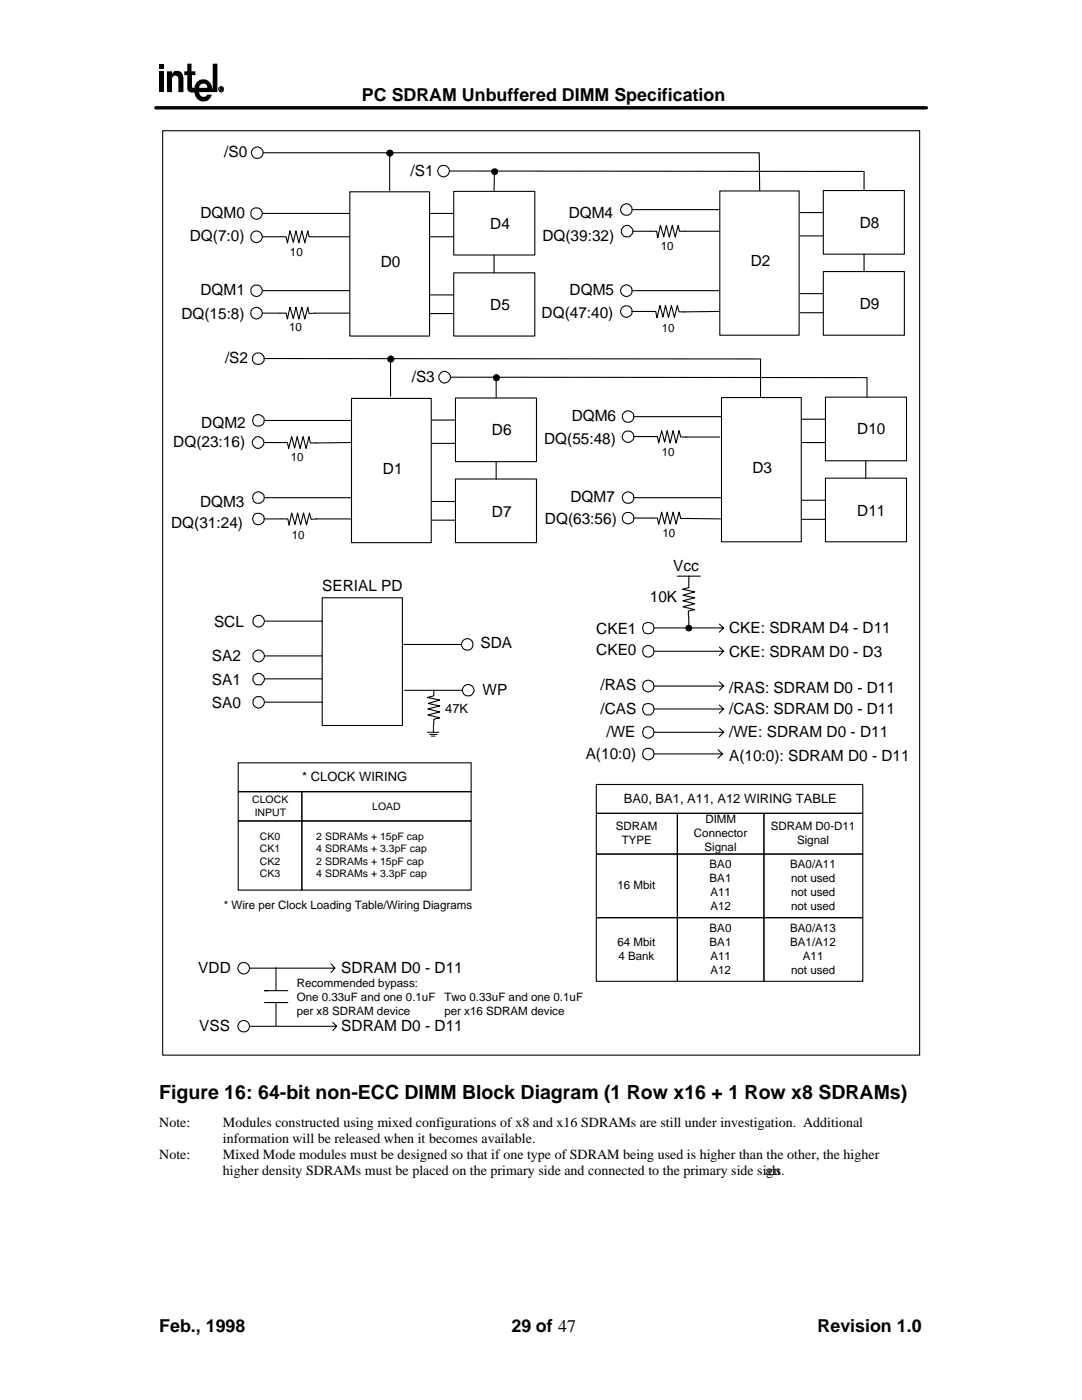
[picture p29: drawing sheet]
<svg xmlns="http://www.w3.org/2000/svg" width="216mm" height="279mm" viewBox="0 0 216 279" stroke-linecap="round" stroke-linejoin="round" font-family="sans-serif">
<defs><g id="words">
<text font-size="3.9" x="31.8" y="219.3">Figure 16: 64-bit non-ECC DIMM Block Diagram (1 Row x16 + 1 Row x8 SDRAMs)</text>
<g font-size="3.6">
<text x="72.2" y="20.2">PC SDRAM Unbuffered DIMM Specification</text>
<text x="31.8" y="265.9">Feb., 1998</text>
<text x="102.1" y="265.9">29 of 47</text>
<text x="163.1" y="265.9">Revision 1.0</text>
</g>
<g font-size="3.1">
<text x="44.7" y="31.3">/S0</text>
<text x="81.9" y="35.1">/S1</text>
<text x="40" y="43.5">DQM0</text>
<text x="97.8" y="45.7">D4</text>
<text x="113.5" y="43.5">DQM4</text>
<text x="171.6" y="45.5">D8</text>
<text x="37.9" y="48.2">DQ(7:0)</text>
<text x="76" y="53.4">D0</text>
<text x="108.2" y="48">DQ(39:32)</text>
<text x="149.8" y="53.2">D2</text>
<text x="40" y="58.9">DQM1</text>
<text x="113.7" y="58.9">DQM5</text>
<text x="36.2" y="63.6">DQ(15:8)</text>
<text x="97.8" y="61.9">D5</text>
<text x="108.1" y="63.5">DQ(47:40)</text>
<text x="171.6" y="61.6">D9</text>
<text x="44.9" y="72.5">/S2</text>
<text x="82.2" y="76.2">/S3</text>
<text x="34.6" y="89.2">DQ(23:16)</text>
<text x="40.2" y="85.4">DQM2</text>
<text x="98.2" y="86.9">D6</text>
<text x="108.6" y="88.7">DQ(55:48)</text>
<text x="114.1" y="84.1">DQM6</text>
<text x="171.1" y="86.7">D10</text>
<text x="76.4" y="94.6">D1</text>
<text x="150.1" y="94.4">D3</text>
<text x="39.9" y="101.1">DQM3</text>
<text x="113.8" y="100.3">DQM7</text>
<text x="34.2" y="105.3">DQ(31:24)</text>
<text x="98.2" y="103.1">D7</text>
<text x="108.7" y="104.7">DQ(63:56)</text>
<text x="171.1" y="102.9">D11</text>
<text x="134.3" y="114">Vcc</text>
<text x="64.3" y="118">SERIAL PD</text>
<text x="42.7" y="125.1">SCL</text>
<text x="129.7" y="120.1">10K</text>
<text x="95.9" y="129.4">SDA</text>
<text x="119" y="130.7">CKE0</text>
<text x="119" y="126.5">CKE1</text>
<text x="145.5" y="131.2">CKE: SDRAM D0 - D3</text>
<text x="145.5" y="126.2">CKE: SDRAM D4 - D11</text>
<text x="42.3" y="132">SA2</text>
<text x="42.3" y="136.7">SA1</text>
<text x="119.8" y="137.7">/RAS</text>
<text x="42.3" y="141.2">SA0</text>
<text x="96.3" y="138.7">WP</text>
<text x="119.8" y="142.4">/CAS</text>
<text x="145.5" y="138.4">/RAS: SDRAM D0 - D11</text>
<text x="145.5" y="142.4">/CAS: SDRAM D0 - D11</text>
<text x="121" y="147.1">/WE</text>
<text x="145.5" y="147.1">/WE: SDRAM D0 - D11</text>
<text x="116.9" y="151.4">A(10:0)</text>
<text x="145.5" y="151.9">A(10:0): SDRAM D0 - D11</text>
<text x="39.6" y="194.2">VDD</text>
<text x="68.1" y="194.2">SDRAM D0 - D11</text>
<text x="39.7" y="205.8">VSS</text>
<text x="68.1" y="205.7">SDRAM D0 - D11</text>
</g>
<g font-size="2.8">
<text x="31.8" y="224.9">Note:</text>
<text x="44.5" y="224.9">Modules constructed using mixed configurations of x8 and x16 SDRAMs are still under investigation. Additional</text>
<text x="31.8" y="231.3">Note:</text>
<text x="44.5" y="228.1">information will be released when it becomes available.</text>
<text x="44.5" y="231.3">Mixed Mode modules must be designed so that if one type of SDRAM being used is higher than the other, the higher</text>
<text x="44.5" y="234.5">higher density SDRAMs must be placed on the primary side and connected to the primary side sign</text>
<text x="152.8" y="234.5">als.</text>
</g>
<g font-size="2.6">
<text x="88.8" y="142.3">47K</text>
<text x="60.3" y="155.9">* CLOCK WIRING</text>
<text x="124.5" y="160.2">BA0, BA1, A11, A12 WIRING TABLE</text>
</g>
<g font-size="2.3">
<text x="57.9" y="51.2">10</text>
<text x="131.9" y="50">10</text>
<text x="57.7" y="66.1">10</text>
<text x="132" y="66.3">10</text>
<text x="58" y="92">10</text>
<text x="132" y="91">10</text>
<text x="58.2" y="107.5">10</text>
<text x="132.2" y="107.1">10</text>
<text x="122.9" y="165.7">SDRAM</text>
<text x="138.5" y="167.1">Connector</text>
<text x="140.7" y="164.3">DIMM</text>
<text x="153.8" y="165.7">SDRAM D0-D11</text>
<text x="124.1" y="168.5">TYPE</text>
<text x="140.6" y="169.9">Signal</text>
<text x="141.6" y="173.3">BA0</text>
<text x="157.7" y="173.3">BA0/A11</text>
<text x="159" y="168.5">Signal</text>
<text x="123.2" y="177.5">16 Mbit</text>
<text x="141.6" y="176.1">BA1</text>
<text x="141.8" y="178.9">A11</text>
<text x="157.9" y="176.1">not used</text>
<text x="157.9" y="178.9">not used</text>
<text x="44.7" y="181.4">* Wire per Clock Loading Table/Wiring Diagrams</text>
<text x="141.8" y="181.6">A12</text>
<text x="157.9" y="181.6">not used</text>
<text x="123.2" y="188.8">64 Mbit</text>
<text x="123.4" y="191.5">4 Bank</text>
<text x="141.6" y="186">BA0</text>
<text x="141.6" y="188.8">BA1</text>
<text x="141.8" y="191.5">A11</text>
<text x="157.7" y="186">BA0/A13</text>
<text x="157.7" y="188.8">BA1/A12</text>
<text x="160.2" y="191.5">A11</text>
<text x="59.2" y="197">Recommended bypass:</text>
<text x="141.8" y="194.3">A12</text>
<text x="157.9" y="194.3">not used</text>
<text x="59.2" y="199.7">One 0.33uF and one 0.1uF</text>
<text x="59.2" y="202.5">per x8 SDRAM device</text>
<text x="88.7" y="199.8">Two 0.33uF and one 0.1uF</text>
<text x="88.7" y="202.6">per x16 SDRAM device</text>
</g>
<g font-size="2.1">
<text x="50.3" y="160.3">CLOCK</text>
<text x="74.3" y="161.6">LOAD</text>
<text x="50.8" y="162.8">INPUT</text>
<text x="51.8" y="167.7">CK0</text>
<text x="63.1" y="167.7">2 SDRAMs + 15pF cap</text>
<text x="51.8" y="170.1">CK1</text>
<text x="51.8" y="172.6">CK2</text>
<text x="63.1" y="170.1">4 SDRAMs + 3.3pF cap</text>
<text x="63.1" y="172.6">2 SDRAMs + 15pF cap</text>
<text x="51.8" y="175">CK3</text>
<text x="63.1" y="175">4 SDRAMs + 3.3pF cap</text>
</g>
</g></defs>
<g fill="#000">
<path d="M31.8 12.7h.9v.9h-.9z" fill-rule="evenodd"/>
<path d="M31.8 14.2h.9v4.2h-.9z" fill-rule="evenodd"/>
<path d="M33.3 14.2h1v.6l.3-.5 .3-.2h.8l.6 .4 .3 .8v3.1h-1v-2.9l-.3-.2a.62 .62 0 0 0-.9 0l-.1 3.1h-1z" fill-rule="evenodd"/>
<path d="M37.4 12.7h.8v1.5h.8v.8h-.7v2.5h.5l.2-.6a1.82 1.82 0 0 1 1.2-1.1h.8a2.33 2.33 0 0 1 1.3 1.3l.1 .6v-5h1v5.7h-3.7v-.9h1.6v-.4l-.2-.3-.8-.1-.3 .2-.3 .4v1.3l.5 .6 .8 .1 .3-.4h1l-.3 .4a1.24 1.24 0 0 1-1 .9h-.8l-.5-.1-.6-.6-.3-1.1-.8 .1-.5-.4-.1-3.1h-.6v-.8h.6z" fill-rule="evenodd"/>
</g>
<path d="M43.8 17.5a.52 .52 0 0 1 .8 .2 .52 .52 0 0 1-.6 .7 .52 .52 0 0 1-.3-.9zM44 17.5h.3l.1 .7-.1-.3h-.3v.3zM44 17.6h.3v.2h-.3z" fill="none" stroke="#000" stroke-width=".2"/>
<path d="M44 17.6v.6z" fill="#000" stroke="#000" stroke-width=".2"/>
<path d="M31.1 21.5h153.8" fill="none" stroke="#000" stroke-width=".68"/>
<path d="M52.4 42.6h17.3M52.4 58h17.3M62.8 47.3h6.9" fill="none" stroke="#000" stroke-width=".22"/>
<path d="M64.3 119.3h16v25.5h-16z" fill-rule="evenodd" fill="#fff" stroke="#000" stroke-width=".22"/>
<g fill="none" stroke="#000" stroke-width=".22">
<path d="M52.8 124h11.5M52.8 135.5h11.5M52.8 130.9h11.5M80.5 128.6h11.6M52.8 140.1h11.5M49.8 193.2h17M53.5 197.7h-.7h4.6M55.1 193.1v4.6M66.1 192.4l.7 .8-.7 .9M49.8 204.8h17.4M52.8 200.1h4.6M55.1 200.1v4.5"/>
<path d="M66.4 204.1l.8 .7-.8 .9"/>
</g>
<g fill="#fff" stroke="#000" stroke-width=".22">
<circle cx="48.6" cy="193.2" r="1.16"/>
<circle cx="48.6" cy="204.8" r="1.16"/>
<circle cx="51.2" cy="47.2" r="1.14"/>
<circle cx="51.2" cy="58" r="1.13"/>
<circle cx="51.6" cy="123.9" r="1.14"/>
<circle cx="51.6" cy="130.9" r="1.14"/>
<circle cx="51.6" cy="135.5" r="1.14"/>
<circle cx="51.6" cy="140.1" r="1.13"/>
<circle cx="93.2" cy="128.6" r="1.16"/>
</g>
<path d="M52.4 47.3h3.4M126.1 41.8h17.4M126.1 58h17.4" fill="none" stroke="#000" stroke-width=".22"/>
<g fill="#fff" stroke="#000" stroke-width=".22">
<circle cx="125" cy="58" r="1.16"/>
<circle cx="51.2" cy="42.6" r="1.13"/>
<circle cx="125" cy="41.8" r="1.16"/>
</g>
<path d="M52.7 83.9h17.4M52.7 99.3h17.4" fill="none" stroke="#000" stroke-width=".22"/>
<circle cx="51.6" cy="99.3" r="1.17" fill="#fff" stroke="#000" stroke-width=".22"/>
<path d="M126.4 83.2h17.4M126.4 99.3h17.4" fill="none" stroke="#000" stroke-width=".22"/>
<g fill="#fff" stroke="#000" stroke-width=".22">
<circle cx="125.3" cy="99.3" r="1.16"/>
<circle cx="51.6" cy="83.9" r="1.17"/>
<circle cx="125.3" cy="83.2" r="1.16"/>
</g>
<path d="M55.9 47.3h1.2l.3 1.2 .5-2.4 .6 2.3 .5-2.3 .6 2.3 .6-2.3 .6 2.3 .6-2.3 .3 1.2h1.1M85.9 42.6h4.6M85.9 47.3h4.6M85.9 58.9h4.6M62.8 62.5h6.9M85.9 62.6h4.6" fill="none" stroke="#000" stroke-width=".22"/>
<circle cx="51.2" cy="62.5" r="1.14" fill="#fff" stroke="#000" stroke-width=".22"/>
<path d="M136.7 46.2h6.8M52.4 62.5h3.4M55.9 62.5h1.2l.3 1.2 .5-2.4 .6 2.3 .5-2.3 .6 2.4 .6-2.4 .6 2.4 .6-2.4 .3 1.3 1.1-.1" fill="none" stroke="#000" stroke-width=".22"/>
<circle cx="125.1" cy="46.1" r="1.14" fill="#fff" stroke="#000" stroke-width=".22"/>
<path d="M126.3 46.2h3.4M129.8 46.2h1.2l.3 1.2 .5-2.4 .7 2.3 .5-2.3 .6 2.3 .5-2.3 .6 2.3 .6-2.3 .3 1.2h1.1M143.5 62.2h-7" fill="none" stroke="#000" stroke-width=".22"/>
<circle cx="125" cy="62.2" r="1.16" fill="#fff" stroke="#000" stroke-width=".22"/>
<path d="M126.1 62.2h3.5M129.7 62.2h1.1l.3 1.2 .6-2.4 .6 2.3 .5-2.3 .6 2.3 .6-2.3 .6 2.3 .6-2.3 .3 1.2h1.1M136.9 87.2h6.7" fill="none" stroke="#000" stroke-width=".22"/>
<circle cx="125.3" cy="87.1" r="1.16" fill="#fff" stroke="#000" stroke-width=".22"/>
<path d="M126.4 87.1h3.5M130 87.1h1.2l.2 1.3 .6-2.5 .6 2.3 .5-2.3 .6 2.5 .6-2.5 .6 2.5 .6-2.5 .3 1.3h1.1M63.1 103.6h7" fill="none" stroke="#000" stroke-width=".22"/>
<circle cx="51.5" cy="103.6" r="1.13" fill="#fff" stroke="#000" stroke-width=".22"/>
<path d="M52.7 103.6h3.5M56.3 103.6h1.1l.3 1.2 .5-2.4 .7 2.3 .5-2.3 .6 2.3 .6-2.3 .6 2.3 .6-2.3 .3 1.2h1.1M136.9 103.5l6.9 .1" fill="none" stroke="#000" stroke-width=".22"/>
<circle cx="125.3" cy="103.4" r="1.16" fill="#fff" stroke="#000" stroke-width=".22"/>
<path d="M70 88.3l-7 .1M126.4 103.4h3.5M130 103.4h1.2l.2 1.3 .6-2.5 .6 2.4 .5-2.4 .6 2.4 .6-2.4 .6 2.4 .6-2.4 .3 1.3h1.1" fill="none" stroke="#000" stroke-width=".22"/>
<circle cx="51.5" cy="88.3" r="1.16" fill="#fff" stroke="#000" stroke-width=".22"/>
<path d="M32.5 26.1h151v184.5h-151zM52.7 88.3h3.4M56.2 88.3h1.2l.2 1.2 .6-2.4 .6 2.3 .5-2.3 .6 2.4 .6-2.4 .6 2.4 .6-2.4 .2 1.3h1.2" fill="none" stroke="#000" stroke-width=".22"/>
<circle cx="88.5" cy="34.1" r="1.16" fill="#fff" stroke="#000" stroke-width=".22"/>
<path d="M89.7 34.1l82.7 .1v3.7M98.7 34.2l-.1 3.8" fill="none" stroke="#000" stroke-width=".22"/>
<circle cx="51.3" cy="30.5" r="1.16" fill="#fff" stroke="#000" stroke-width=".22"/>
<path d="M52.5 30.5h99l.1 7.5M77.8 30.5v7.5" fill="none" stroke="#000" stroke-width=".22"/>
<g fill="#000" stroke="#000" stroke-width=".22">
<path d="M98.3 33.8a.73 .73 0 0 1 1 .2v.5a.6 .6 0 0 1-.9 .2 .6 .6 0 0 1-.1-.9z" fill-rule="evenodd"/>
<circle cx="77.8" cy="30.6" r=".6"/>
</g>
<circle cx="88.7" cy="75.3" r="1.14" fill="#fff" stroke="#000" stroke-width=".22"/>
<path d="M89.9 75.3l83.1 .1v3.9M99 75.3v4.1" fill="none" stroke="#000" stroke-width=".22"/>
<path d="M50.6 70.9a1.23 1.23 0 0 1 2.1 .3v.8a1.2 1.2 0 0 1-1.7 .6 1.2 1.2 0 0 1-.4-1.7z" fill-rule="evenodd" fill="#fff" stroke="#000" stroke-width=".22"/>
<path d="M52.7 71.6h99.1v7.7M77.9 71.6v7.5M130.5 150.5h13.6M143.3 149.6l.8 .9-.8 .8" fill="none" stroke="#000" stroke-width=".22"/>
<circle cx="78" cy="71.6" r=".6" fill="#000" stroke="#000" stroke-width=".22"/>
<circle cx="129.4" cy="150.5" r="1.14" fill="#fff" stroke="#000" stroke-width=".22"/>
<path d="M130.5 146.1h13.9M143.5 145.3l.9 .8-.9 .9" fill="none" stroke="#000" stroke-width=".22"/>
<circle cx="129.4" cy="146.2" r="1.14" fill="#fff" stroke="#000" stroke-width=".22"/>
<path d="M130.5 141.5h13.9M143.5 140.7l.9 .8-.9 .8" fill="none" stroke="#000" stroke-width=".22"/>
<circle cx="129.4" cy="141.5" r="1.16" fill="#fff" stroke="#000" stroke-width=".22"/>
<path d="M130.5 136.9h13.9M143.5 136.1l.9 .8-.9 .9" fill="none" stroke="#000" stroke-width=".22"/>
<circle cx="129.4" cy="136.9" r="1.14" fill="#fff" stroke="#000" stroke-width=".22"/>
<path d="M130.5 130h13.9M143.5 129.1l.9 .9-.9 .8" fill="none" stroke="#000" stroke-width=".22"/>
<circle cx="129.4" cy="130" r="1.14" fill="#fff" stroke="#000" stroke-width=".22"/>
<path d="M130.5 125.3h13.9M143.5 124.6l.9 .7-.9 .9" fill="none" stroke="#000" stroke-width=".22"/>
<circle cx="129.4" cy="125.4" r="1.16" fill="#fff" stroke="#000" stroke-width=".22"/>
<g fill="none" stroke="#000" stroke-width=".22">
<path d="M135.2 115h4.5M137.4 116.2v1.1l-1.2 .3 2.4 .5-2.3 .7 2.3 .5-2.3 .6 2.3 .6-2.3 .6 2.3 .6-1.2 .2v1.1M137.4 115v1.1M80.7 137.8h11.5M137.4 123v2.3M47.5 152.2h46.5v5.8h-46.5zM47.5 158h12.7v5.8h-12.7zM60.2 158h33.8v5.8h-33.8zM119 156.6h53.2v5.7h-53.2zM47.5 163.8h12.7v13.8h-12.7zM60.2 163.8h33.8v13.8h-33.8zM119 162.3h16.2v8.1h-16.2z"/>
<path d="M119 170.4h16.2v12.7h-16.2zM135.2 162.3h17.2v8.1h-17.2zM135.2 170.4h17.2v12.7h-17.2zM152.4 162.3h19.8v8.1h-19.8zM152.4 170.4h19.8v12.7h-19.8zM119 183.1h16.2v12.7h-16.2zM135.2 183.1h17.2v12.7h-17.2zM152.4 183.1h19.8v12.7h-19.8z"/>
</g>
<circle cx="137.4" cy="125.4" r=".58" fill="#000" stroke="#000" stroke-width=".22"/>
<circle cx="93.4" cy="137.8" r="1.16" fill="#fff" stroke="#000" stroke-width=".22"/>
<path d="M86.6 137.8v1.1l-1.3 .3 2.4 .5-2.2 .7 2.2 .5-2.3 .6 2.3 .6-2.3 .6 2.3 .6-1.1 .2v1.1" fill="none" stroke="#000" stroke-width=".22"/>
<path d="M85.3 146.1h2.3M85.7 146.6h1.5M86.1 146.9h.7M86.5 144.6v1.5" fill="none" stroke="#000" stroke-width=".2"/>
<g fill="#fff" stroke="#000" stroke-width=".22">
<path d="M90.5 38.2h16.2v12.7h-16.2z" fill-rule="evenodd"/>
<path d="M90.5 54.5h16.2v12.6h-16.2z" fill-rule="evenodd"/>
</g>
<path d="M98.6 50.9v3.6" fill="none" stroke="#000" stroke-width=".22"/>
<path d="M69.8 38.3h15.9v28.8h-15.9z" fill-rule="evenodd" fill="#fff" stroke="#000" stroke-width=".22"/>
<path d="M159.7 42.4h4.6M159.7 47.1h4.6M159.7 58.6h4.6M159.7 62.4h4.6" fill="none" stroke="#000" stroke-width=".22"/>
<g fill="#fff" stroke="#000" stroke-width=".22">
<path d="M164.3 38h16.2v12.7h-16.2z" fill-rule="evenodd"/>
<path d="M164.3 54.2h16.2v12.7h-16.2z" fill-rule="evenodd"/>
</g>
<path d="M172.4 50.7v3.5" fill="none" stroke="#000" stroke-width=".22"/>
<path d="M143.6 38.1h15.9v28.8h-15.9z" fill-rule="evenodd" fill="#fff" stroke="#000" stroke-width=".22"/>
<path d="M86.2 83.8h4.7M86.2 88.5h4.7M86.2 100.1h4.7M86.2 103.8h4.7" fill="none" stroke="#000" stroke-width=".22"/>
<g fill="#fff" stroke="#000" stroke-width=".22">
<path d="M90.9 79.4h16.2v12.7h-16.2z" fill-rule="evenodd"/>
<path d="M90.9 95.6h16.2v12.7h-16.2z" fill-rule="evenodd"/>
</g>
<path d="M99 92.1v3.5" fill="none" stroke="#000" stroke-width=".22"/>
<path d="M70.1 79.5h16v28.8h-16z" fill-rule="evenodd" fill="#fff" stroke="#000" stroke-width=".22"/>
<path d="M160.1 83.7h4.6M160.1 88.3h4.6M160.1 99.8h4.6M160.1 103.6h4.6" fill="none" stroke="#000" stroke-width=".22"/>
<g fill="#fff" stroke="#000" stroke-width=".22">
<path d="M164.7 79.3h16.2v12.7h-16.2z" fill-rule="evenodd"/>
<path d="M164.7 95.4h16.2v12.7h-16.2z" fill-rule="evenodd"/>
</g>
<path d="M172.8 92v3.4" fill="none" stroke="#000" stroke-width=".22"/>
<path d="M144 79.3h15.9v28.8h-15.9z" fill-rule="evenodd" fill="#fff" stroke="#000" stroke-width=".22"/>
<circle cx="99.1" cy="75.4" r=".6" fill="#000" stroke="#000" stroke-width=".22"/>
<use href="#words"/>
</svg>
